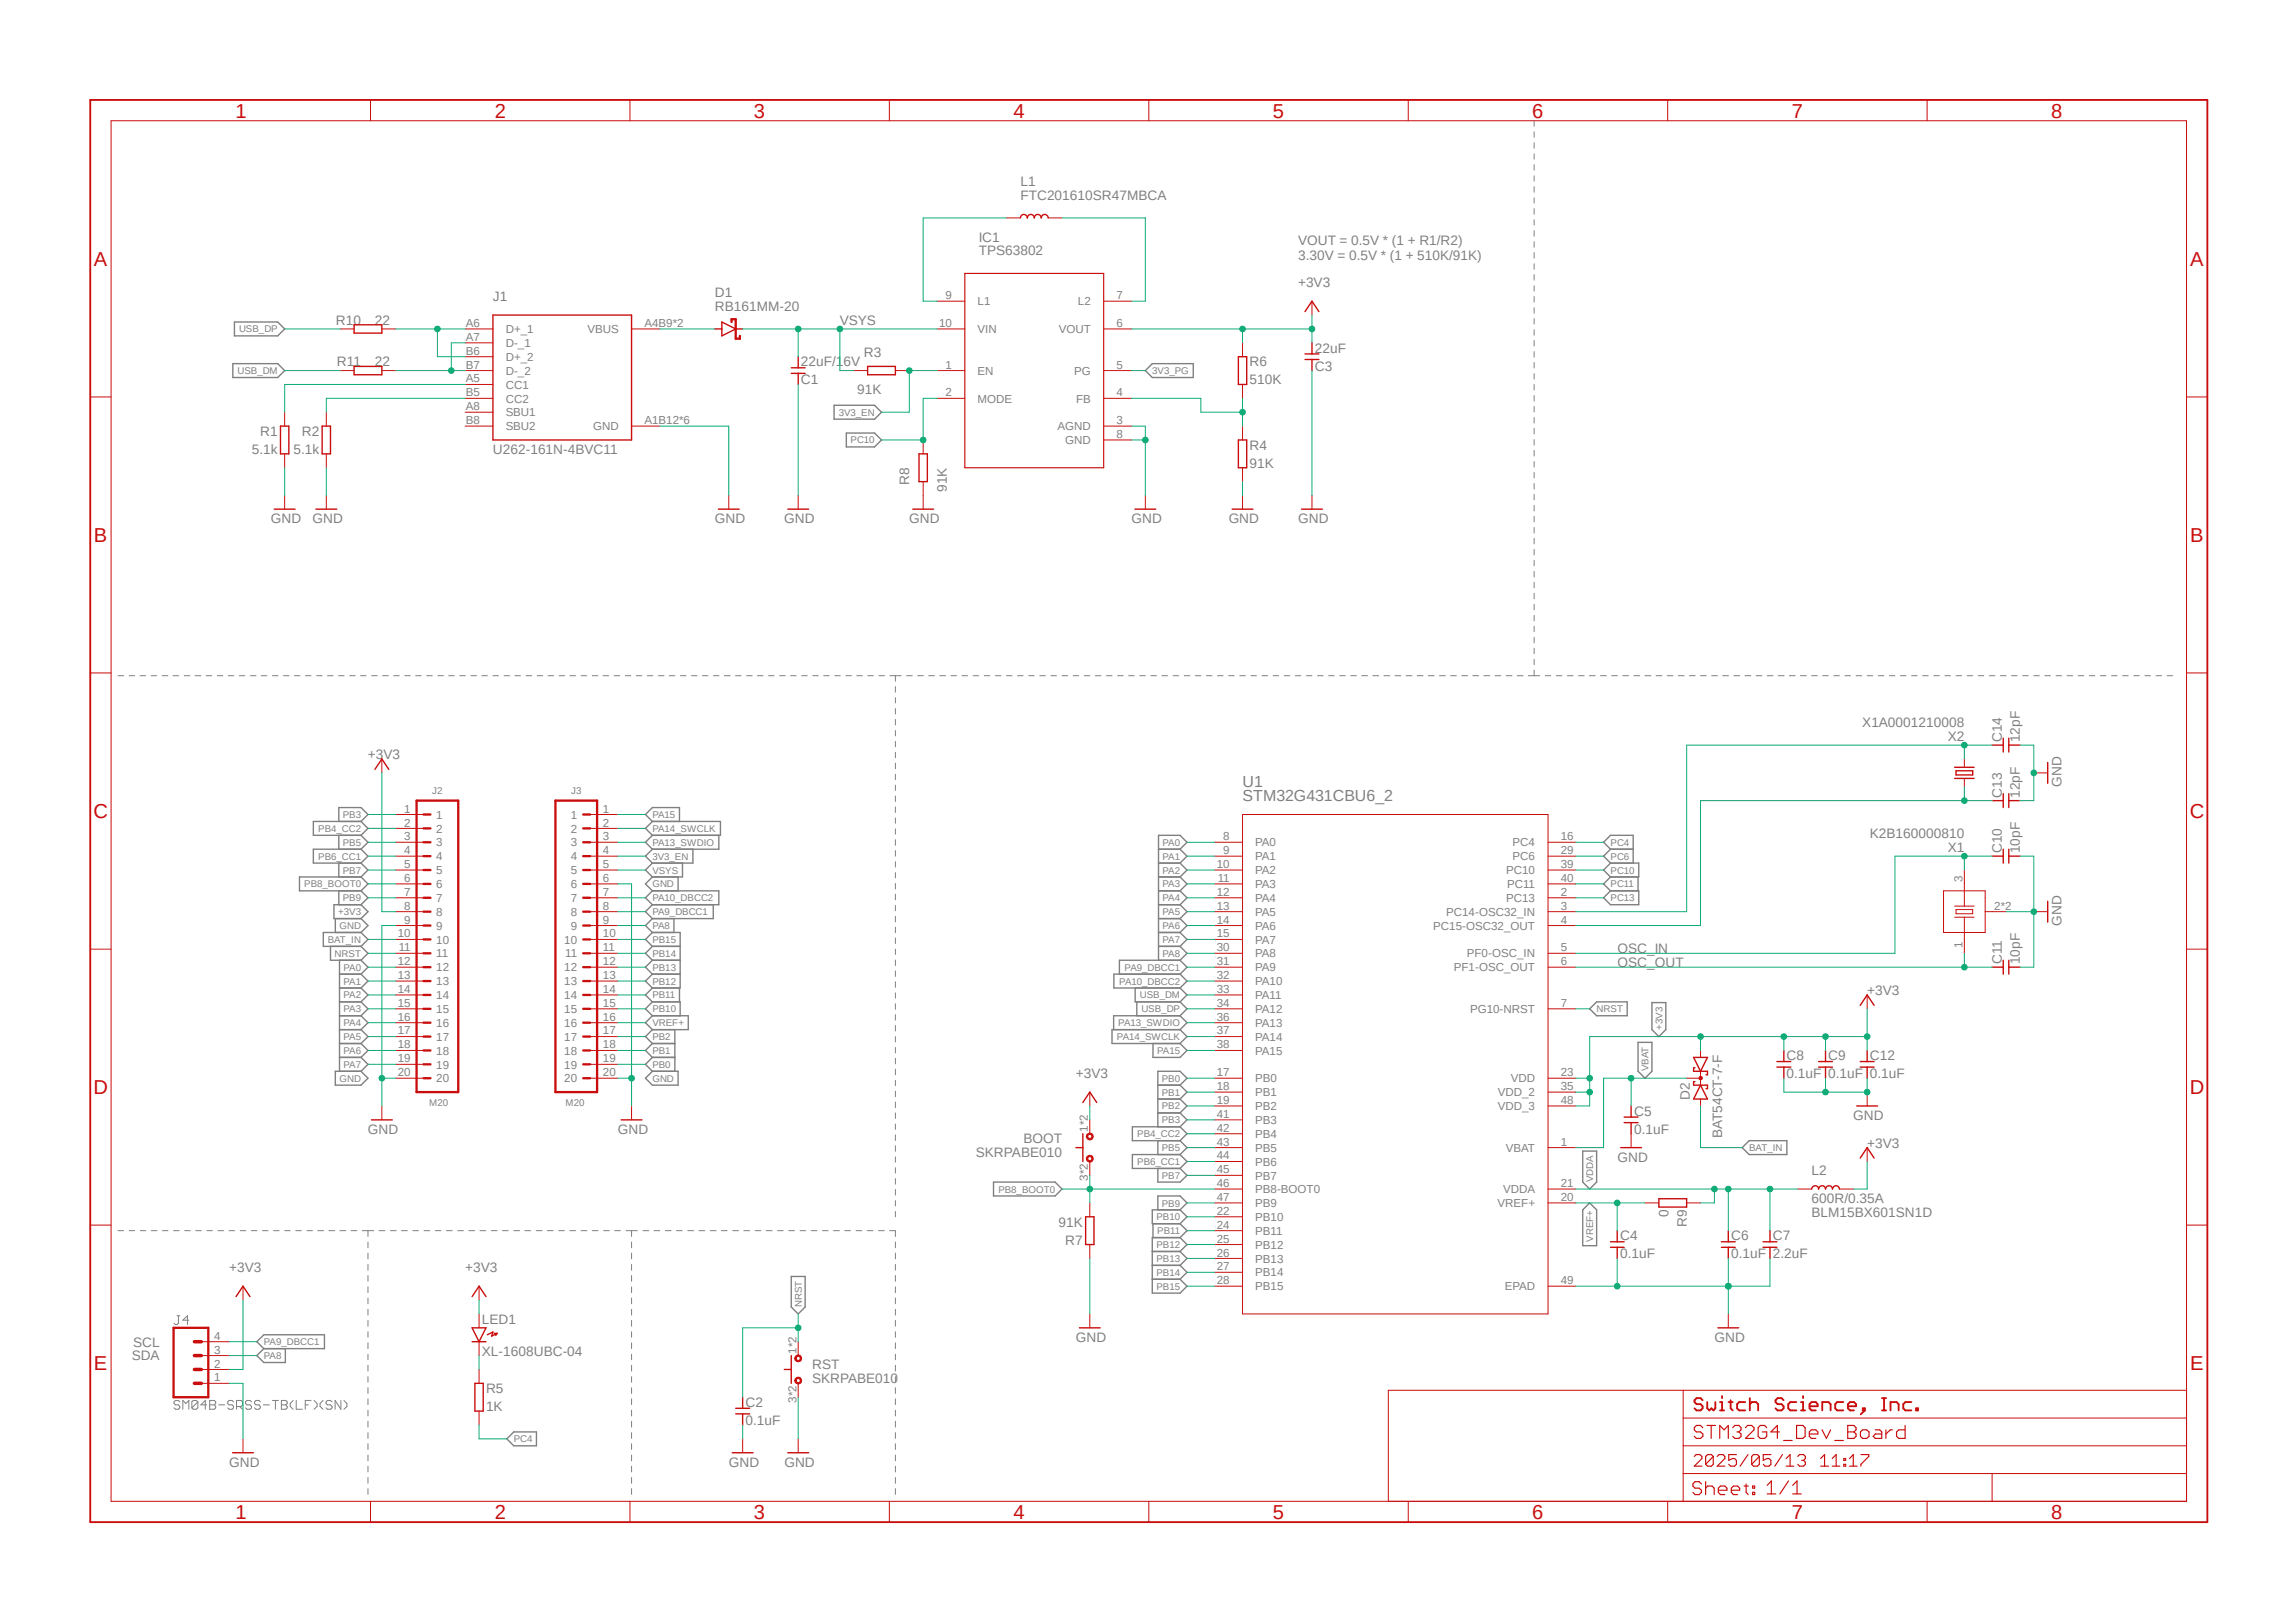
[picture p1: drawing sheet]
<svg xmlns="http://www.w3.org/2000/svg" width="420mm" height="297mm" viewBox="0 0 420 297" stroke-linecap="round" stroke-linejoin="round" font-family="sans-serif">
<defs><g id="words">
<g font-size="3.7" fill="#c90d0c">
<text x="43.1" y="21.5">1</text>
<text x="90.5" y="21.5">2</text>
<text x="137.9" y="21.5">3</text>
<text x="185.4" y="21.5">4</text>
<text x="232.8" y="21.5">5</text>
<text x="280.3" y="21.5">6</text>
<text x="327.7" y="21.5">7</text>
<text x="375.2" y="21.5">8</text>
<text x="17.2" y="48.7">A</text>
<text x="400.6" y="48.7">A</text>
<text x="17.2" y="99.2">B</text>
<text x="400.6" y="99.2">B</text>
<text x="17.1" y="149.7">C</text>
<text x="400.6" y="149.7">C</text>
<text x="17.1" y="200.3">D</text>
<text x="400.6" y="200.3">D</text>
<text x="17.2" y="250.8">E</text>
<text x="400.6" y="250.8">E</text>
<text x="43.1" y="278">1</text>
<text x="90.5" y="278">2</text>
<text x="137.9" y="278">3</text>
<text x="185.4" y="278">4</text>
<text x="232.8" y="278">5</text>
<text x="280.3" y="278">6</text>
<text x="327.7" y="278">7</text>
<text x="375.2" y="278">8</text>
</g>
<g font-size="2.9" fill="#808080">
<text x="227.3" y="144">U1</text>
<text x="227.3" y="146.5">STM32G431CBU6_2</text>
</g>
<g font-size="2.5" fill="#808080">
<text x="186.7" y="34">L1</text>
<text x="186.7" y="36.6">FTC201610SR47MBCA</text>
<text x="179" y="46.7">TPS63802</text>
<text x="179" y="44.2">IC1</text>
<text x="237.5" y="44.8">VOUT = 0.5V * (1 + R1/R2)</text>
<text x="237.5" y="47.5">3.30V = 0.5V * (1 + 510K/91K)</text>
<text x="237.5" y="52.6">+3V3</text>
<text x="61.4" y="59.4">R10</text>
<text x="68.6" y="59.4">22</text>
<text x="90.2" y="55.1">J1</text>
<text x="130.8" y="56.9">RB161MM-20</text>
<text x="130.8" y="54.4">D1</text>
<text x="153.6" y="59.4">VSYS</text>
<text x="158" y="65.3">R3</text>
<text x="240.5" y="64.5">22uF</text>
<text x="61.6" y="67.1">R11</text>
<text x="68.6" y="67.1">22</text>
<text x="146.5" y="67.1">22uF/16V</text>
<text x="146.5" y="70.4">C1</text>
<text x="228.6" y="70.4">510K</text>
<text x="228.6" y="67.1">R6</text>
<text x="240.5" y="67.8">C3</text>
<text x="156.8" y="72.1">91K</text>
<text x="46.1" y="83.1">5.1k</text>
<text x="47.6" y="79.8">R1</text>
<text x="53.7" y="83.1">5.1k</text>
<text x="55.2" y="79.8">R2</text>
<text x="90.2" y="83.1">U262-161N-4BVC11</text>
<text x="228.6" y="82.3">R4</text>
<text x="166.3" y="88.8" transform="rotate(-90 166.3 88.8)">R8</text>
<text x="228.6" y="85.6">91K</text>
<text x="49.5" y="95.7">GND</text>
<text x="57.1" y="95.7">GND</text>
<text x="130.8" y="95.7">GND</text>
<text x="143.5" y="95.7">GND</text>
<text x="166.3" y="95.7">GND</text>
<text x="173.2" y="90" transform="rotate(-90 173.2 90)">91K</text>
<text x="207" y="95.7">GND</text>
<text x="224.8" y="95.7">GND</text>
<text x="237.5" y="95.7">GND</text>
<text x="340.7" y="133.1">X1A0001210008</text>
<text x="356.3" y="135.6">X2</text>
<text x="366.2" y="135.8" transform="rotate(-90 366.2 135.8)">C14</text>
<text x="369.5" y="135.8" transform="rotate(-90 369.5 135.8)">12pF</text>
<text x="67.3" y="138.9">+3V3</text>
<text x="377.1" y="144" transform="rotate(-90 377.1 144)">GND</text>
<text x="366.2" y="146" transform="rotate(-90 366.2 146)">C13</text>
<text x="369.5" y="146" transform="rotate(-90 369.5 146)">12pF</text>
<text x="342.1" y="153.4">K2B160000810</text>
<text x="356.3" y="155.9">X1</text>
<text x="366.2" y="156.2" transform="rotate(-90 366.2 156.2)">C10</text>
<text x="369.5" y="156.2" transform="rotate(-90 369.5 156.2)">10pF</text>
<text x="377.1" y="169.4" transform="rotate(-90 377.1 169.4)">GND</text>
<text x="295.9" y="174.5">OSC_IN</text>
<text x="295.9" y="177">OSC_OUT</text>
<text x="366.2" y="176.5" transform="rotate(-90 366.2 176.5)">C11</text>
<text x="369.5" y="176.5" transform="rotate(-90 369.5 176.5)">10pF</text>
<text x="341.5" y="182.1">+3V3</text>
<text x="196.8" y="197.3">+3V3</text>
<text x="326.8" y="197.3">0.1uF 0.1uF 0.1uF</text>
<text x="326.8" y="194">C8</text>
<text x="334.4" y="194">C9</text>
<text x="342.1" y="194">C12</text>
<text x="309.1" y="201.3" transform="rotate(-90 309.1 201.3)">D2</text>
<text x="67.3" y="207.5">GND</text>
<text x="113" y="207.5">GND</text>
<text x="187.2" y="209.3">BOOT</text>
<text x="298.9" y="207.5">0.1uF</text>
<text x="298.9" y="204.2">C5</text>
<text x="315" y="208.3" transform="rotate(-90 315 208.3)">BAT54CT-7-F</text>
<text x="339" y="204.9">GND</text>
<text x="178.5" y="211.8">SKRPABE010</text>
<text x="295.9" y="212.6">GND</text>
<text x="331.4" y="215.1">L2</text>
<text x="341.5" y="210">+3V3</text>
<text x="331.4" y="220.1">600R/0.35A</text>
<text x="193.6" y="224.5">91K</text>
<text x="194.9" y="227.8">R7</text>
<text x="296.4" y="227">C4</text>
<text x="305.2" y="222.8" transform="rotate(-90 305.2 222.8)">0</text>
<text x="308.5" y="224.6" transform="rotate(-90 308.5 224.6)">R9</text>
<text x="316.7" y="227">C6</text>
<text x="324.3" y="227">C7</text>
<text x="331.4" y="222.7">BLM15BX601SN1D</text>
<text x="41.9" y="232.8">+3V3</text>
<text x="85.1" y="232.8">+3V3</text>
<text x="296.4" y="230.3">0.1uF</text>
<text x="316.7" y="230.3">0.1uF 2.2uF</text>
<text x="88.1" y="242.2">LED1</text>
<text x="196.8" y="245.5">GND</text>
<text x="313.6" y="245.5">GND</text>
<text x="24.1" y="249">SDA</text>
<text x="24.3" y="246.4">SCL</text>
<text x="88.1" y="248.1">XL-1608UBC-04</text>
<text x="148.5" y="250.6">RST</text>
<text x="88.9" y="254.9">R5</text>
<text x="136.4" y="257.5">C2</text>
<text x="148.5" y="253.2">SKRPABE010</text>
<text x="88.9" y="258.2">1K</text>
<text x="136.4" y="260.8">0.1uF</text>
<text x="41.9" y="268.4">GND</text>
<text x="133.3" y="268.4">GND</text>
<text x="143.5" y="268.4">GND</text>
</g>
<g font-size="2.1" fill="#808080">
<text x="85.2" y="59.8">A6</text>
<text x="117.9" y="59.8">A4B9*2</text>
<text x="171.8" y="59.8">10</text>
<text x="173" y="54.7">9</text>
<text x="178.8" y="55.9">L1</text>
<text x="197.2" y="55.9">L2</text>
<text x="204.2" y="59.8">6</text>
<text x="204.2" y="54.7">7</text>
<text x="85.2" y="62.4">A7</text>
<text x="85.2" y="64.9">B6</text>
<text x="92.5" y="61">D+_1</text>
<text x="92.5" y="63.5">D-_1</text>
<text x="107.5" y="61">VBUS</text>
<text x="178.8" y="61">VIN</text>
<text x="193.7" y="61">VOUT</text>
<text x="85.2" y="70">A5</text>
<text x="85.2" y="67.4">B7</text>
<text x="92.5" y="71.1">CC1</text>
<text x="92.5" y="66">D+_2</text>
<text x="92.5" y="68.6">D-_2</text>
<text x="173" y="67.4">1</text>
<text x="178.8" y="68.6">EN</text>
<text x="196.5" y="68.6">PG</text>
<text x="204.2" y="67.4">5</text>
<text x="85.2" y="72.5">B5</text>
<text x="85.2" y="75.1">A8</text>
<text x="85.2" y="77.6">B8</text>
<text x="92.5" y="73.7">CC2</text>
<text x="92.5" y="76.2">SBU1</text>
<text x="117.9" y="77.6">A1B12*6</text>
<text x="173" y="72.5">2</text>
<text x="178.8" y="73.7">MODE</text>
<text x="196.8" y="73.7">FB</text>
<text x="204.2" y="77.6">3</text>
<text x="204.2" y="72.5">4</text>
<text x="92.5" y="78.7">SBU2</text>
<text x="108.5" y="78.7">GND</text>
<text x="193.5" y="78.7">AGND</text>
<text x="194.9" y="81.3">GND</text>
<text x="204.2" y="80.1">8</text>
<text x="74" y="148.7">1</text>
<text x="79.8" y="149.8">1</text>
<text x="104.4" y="149.8">1</text>
<text x="110.3" y="148.7">1</text>
<text x="74" y="151.3">2</text>
<text x="74" y="153.8">3</text>
<text x="79.8" y="152.4">2</text>
<text x="79.8" y="154.9">3</text>
<text x="104.4" y="152.4">2</text>
<text x="104.4" y="154.9">3</text>
<text x="110.3" y="151.3">2</text>
<text x="110.3" y="153.8">3</text>
<text x="223.8" y="153.8">8</text>
<text x="229.6" y="154.9">PA0</text>
<text x="276.7" y="154.9">PC4</text>
<text x="285.5" y="153.8">16</text>
<text x="74" y="156.3">4</text>
<text x="74" y="158.9">5</text>
<text x="74" y="161.4">6</text>
<text x="79.8" y="157.4">4</text>
<text x="79.8" y="160">5</text>
<text x="104.4" y="157.4">4</text>
<text x="104.4" y="160">5</text>
<text x="110.3" y="156.3">4</text>
<text x="110.3" y="158.9">5</text>
<text x="110.3" y="161.4">6</text>
<text x="222.6" y="158.9">10</text>
<text x="222.8" y="161.4">11</text>
<text x="223.8" y="156.3">9</text>
<text x="229.6" y="157.4">PA1</text>
<text x="229.6" y="160">PA2</text>
<text x="275.5" y="160">PC10</text>
<text x="276.7" y="157.4">PC6</text>
<text x="285.5" y="156.3">29</text>
<text x="285.5" y="158.9">39</text>
<text x="285.5" y="161.4">40</text>
<text x="359" y="161.4" transform="rotate(-90 359 161.4)">3</text>
<text x="74" y="164">7</text>
<text x="74" y="166.5">8</text>
<text x="79.8" y="162.5">6</text>
<text x="79.8" y="165.1">7</text>
<text x="79.8" y="167.6">8</text>
<text x="104.4" y="162.5">6</text>
<text x="104.4" y="165.1">7</text>
<text x="104.4" y="167.6">8</text>
<text x="110.3" y="164">7</text>
<text x="110.3" y="166.5">8</text>
<text x="222.6" y="164">12</text>
<text x="222.6" y="166.5">13</text>
<text x="229.6" y="162.5">PA3</text>
<text x="229.6" y="165.1">PA4</text>
<text x="229.6" y="167.6">PA5</text>
<text x="264.5" y="167.6">PC14-OSC32_IN</text>
<text x="275.5" y="165.1">PC13</text>
<text x="275.7" y="162.5">PC11</text>
<text x="285.5" y="164">2</text>
<text x="285.5" y="166.5">3</text>
<text x="364.8" y="166.5">2*2</text>
<text x="72.8" y="171.5">10</text>
<text x="74" y="169">9</text>
<text x="79.8" y="170.1">9</text>
<text x="79.8" y="172.7">10</text>
<text x="103.2" y="172.7">10</text>
<text x="104.4" y="170.1">9</text>
<text x="110.3" y="169">9</text>
<text x="110.3" y="171.5">10</text>
<text x="222.6" y="169">14</text>
<text x="222.6" y="171.5">15</text>
<text x="229.6" y="170.1">PA6</text>
<text x="229.6" y="172.7">PA7</text>
<text x="262.2" y="170.1">PC15-OSC32_OUT</text>
<text x="285.5" y="169">4</text>
<text x="359" y="173.4" transform="rotate(-90 359 173.4)">1</text>
<text x="72.8" y="176.6">12</text>
<text x="72.8" y="179.2">13</text>
<text x="72.9" y="174.1">11</text>
<text x="79.8" y="175.2">11</text>
<text x="79.8" y="177.8">12</text>
<text x="103.2" y="177.8">12</text>
<text x="103.4" y="175.2">11</text>
<text x="110.3" y="174.1">11</text>
<text x="110.3" y="176.6">12</text>
<text x="110.3" y="179.2">13</text>
<text x="222.6" y="174.1">30</text>
<text x="222.6" y="176.6">31</text>
<text x="222.6" y="179.2">32</text>
<text x="229.6" y="175.2">PA8</text>
<text x="229.6" y="177.8">PA9</text>
<text x="265.9" y="177.8">PF1-OSC_OUT</text>
<text x="268.3" y="175.2">PF0-OSC_IN</text>
<text x="285.5" y="174.1">5</text>
<text x="285.5" y="176.6">6</text>
<text x="72.8" y="181.7">14</text>
<text x="72.8" y="184.2">15</text>
<text x="79.8" y="180.3">13</text>
<text x="79.8" y="182.8">14</text>
<text x="79.8" y="185.4">15</text>
<text x="103.2" y="180.3">13</text>
<text x="103.2" y="182.8">14</text>
<text x="103.2" y="185.4">15</text>
<text x="110.3" y="181.7">14</text>
<text x="110.3" y="184.2">15</text>
<text x="222.6" y="181.7">33</text>
<text x="222.6" y="184.2">34</text>
<text x="229.6" y="180.3">PA10</text>
<text x="229.6" y="182.8">PA11</text>
<text x="229.6" y="185.4">PA12</text>
<text x="268.9" y="185.4">PG10-NRST</text>
<text x="285.5" y="184.2">7</text>
<text x="72.8" y="186.8">16</text>
<text x="72.8" y="189.3">17</text>
<text x="72.8" y="191.9">18</text>
<text x="79.8" y="187.9">16</text>
<text x="79.8" y="190.5">17</text>
<text x="103.2" y="187.9">16</text>
<text x="103.2" y="190.5">17</text>
<text x="110.3" y="186.8">16</text>
<text x="110.3" y="189.3">17</text>
<text x="110.3" y="191.9">18</text>
<text x="222.6" y="186.8">36</text>
<text x="222.6" y="189.3">37</text>
<text x="222.6" y="191.9">38</text>
<text x="229.6" y="187.9">PA13</text>
<text x="229.6" y="190.5">PA14</text>
<text x="72.8" y="194.4">19</text>
<text x="72.8" y="196.9">20</text>
<text x="79.8" y="193">18</text>
<text x="79.8" y="195.5">19</text>
<text x="103.2" y="193">18</text>
<text x="103.2" y="195.5">19</text>
<text x="110.3" y="194.4">19</text>
<text x="110.3" y="196.9">20</text>
<text x="222.6" y="196.9">17</text>
<text x="229.6" y="193">PA15</text>
<text x="285.5" y="196.9">23</text>
<text x="79.8" y="198.1">20</text>
<text x="103.2" y="198.1">20</text>
<text x="222.6" y="199.5">18</text>
<text x="222.6" y="202">19</text>
<text x="229.6" y="198.1">PB0</text>
<text x="229.6" y="200.6">PB1</text>
<text x="229.6" y="203.2">PB2</text>
<text x="274" y="200.6">VDD_2</text>
<text x="274" y="203.2">VDD_3</text>
<text x="276.4" y="198.1">VDD</text>
<text x="285.5" y="199.5">35</text>
<text x="285.5" y="202">48</text>
<text x="199" y="207.1" transform="rotate(-90 199 207.1)">1*2</text>
<text x="222.6" y="204.6">41</text>
<text x="222.6" y="207.1">42</text>
<text x="222.6" y="209.6">43</text>
<text x="229.6" y="205.7">PB3</text>
<text x="229.6" y="208.2">PB4</text>
<text x="285.5" y="209.6">1</text>
<text x="222.6" y="212.2">44</text>
<text x="222.6" y="214.7">45</text>
<text x="229.6" y="210.8">PB5</text>
<text x="229.6" y="213.3">PB6</text>
<text x="229.6" y="215.9">PB7</text>
<text x="275.5" y="210.8">VBAT</text>
<text x="199" y="216.1" transform="rotate(-90 199 216.1)">3*2</text>
<text x="222.6" y="217.3">46</text>
<text x="222.6" y="219.8">47</text>
<text x="229.6" y="218.4">PB8-BOOT0</text>
<text x="229.6" y="220.9">PB9</text>
<text x="273.9" y="220.9">VREF+</text>
<text x="275" y="218.4">VDDA</text>
<text x="285.5" y="219.8">20</text>
<text x="285.5" y="217.3">21</text>
<text x="222.6" y="222.3">22</text>
<text x="222.6" y="224.9">24</text>
<text x="222.6" y="227.4">25</text>
<text x="229.6" y="223.4">PB10</text>
<text x="229.6" y="226">PB11</text>
<text x="222.6" y="230">26</text>
<text x="222.6" y="232.5">27</text>
<text x="229.6" y="228.5">PB12</text>
<text x="229.6" y="231.1">PB13</text>
<text x="229.6" y="233.6">PB14</text>
<text x="222.6" y="235">28</text>
<text x="229.6" y="236.1">PB15</text>
<text x="275.3" y="236.1">EPAD</text>
<text x="285.5" y="235">49</text>
<text x="39.2" y="245.2">4</text>
<text x="39.2" y="250.3">2</text>
<text x="39.2" y="247.7">3</text>
<text x="145.7" y="247.7" transform="rotate(-90 145.7 247.7)">1*2</text>
<text x="39.2" y="252.8">1</text>
<text x="145.7" y="256.7" transform="rotate(-90 145.7 256.7)">3*2</text>
</g>
<g font-size="1.8" fill="#808080">
<text x="43.7" y="60.8">USB_DP</text>
<text x="43.4" y="68.5">USB_DM</text>
<text x="210.8" y="68.5">3V3_PG</text>
<text x="153.4" y="76.1">3V3_EN</text>
<text x="155.6" y="81.2">PC10</text>
<text x="62.7" y="149.7">PB3</text>
<text x="79.1" y="145.2">J2</text>
<text x="104.5" y="145.2">J3</text>
<text x="119.3" y="149.7">PA15</text>
<text x="58.2" y="152.2">PB4_CC2</text>
<text x="62.7" y="154.8">PB5</text>
<text x="119.3" y="152.2">PA14_SWCLK</text>
<text x="119.3" y="154.8">PA13_SWDIO</text>
<text x="212.6" y="154.8">PA0</text>
<text x="294.6" y="154.8">PC4</text>
<text x="58.2" y="157.3">PB6_CC1</text>
<text x="62.7" y="159.9">PB7</text>
<text x="119.3" y="159.9">VSYS</text>
<text x="119.3" y="157.3">3V3_EN</text>
<text x="212.6" y="159.9">PA2</text>
<text x="212.6" y="157.3">PA1</text>
<text x="294.6" y="157.3">PC6</text>
<text x="294.6" y="159.9">PC10</text>
<text x="55.7" y="162.4">PB8_BOOT0</text>
<text x="61.8" y="167.5">+3V3</text>
<text x="62.7" y="164.9">PB9</text>
<text x="119.3" y="167.5">PA9_DBCC1</text>
<text x="119.3" y="164.9">PA10_DBCC2</text>
<text x="119.3" y="162.4">GND</text>
<text x="212.6" y="167.5">PA5</text>
<text x="212.6" y="164.9">PA4</text>
<text x="212.6" y="162.4">PA3</text>
<text x="294.6" y="162.4">PC11</text>
<text x="294.6" y="164.9">PC13</text>
<text x="59.9" y="172.6">BAT_IN</text>
<text x="62.1" y="170">GND</text>
<text x="119.3" y="172.6">PB15</text>
<text x="119.3" y="170">PA8</text>
<text x="212.6" y="172.6">PA7</text>
<text x="212.6" y="170">PA6</text>
<text x="61.2" y="175.1">NRST</text>
<text x="62.8" y="177.6">PA0</text>
<text x="119.3" y="177.6">PB13</text>
<text x="119.3" y="175.1">PB14</text>
<text x="205.7" y="177.6">PA9_DBCC1</text>
<text x="212.6" y="175.1">PA8</text>
<text x="62.8" y="182.7">PA2</text>
<text x="62.8" y="185.3">PA3</text>
<text x="62.8" y="180.2">PA1</text>
<text x="119.3" y="185.3">PB10</text>
<text x="119.3" y="182.7">PB11</text>
<text x="119.3" y="180.2">PB12</text>
<text x="204.7" y="180.2">PA10_DBCC2</text>
<text x="208.5" y="182.7">USB_DM</text>
<text x="208.8" y="185.3">USB_DP</text>
<text x="292.1" y="185.3">NRST</text>
<text x="62.8" y="190.3">PA5</text>
<text x="62.8" y="187.8">PA4</text>
<text x="119.3" y="187.8">VREF+</text>
<text x="119.3" y="190.3">PB2</text>
<text x="204.3" y="190.3">PA14_SWCLK</text>
<text x="204.6" y="187.8">PA13_SWDIO</text>
<text x="304.1" y="188.4" transform="rotate(-90 304.1 188.4)">+3V3</text>
<text x="62.1" y="198">GND</text>
<text x="62.8" y="195.4">PA7</text>
<text x="62.8" y="192.9">PA6</text>
<text x="119.3" y="192.9">PB1</text>
<text x="119.3" y="195.4">PB0</text>
<text x="119.3" y="198">GND</text>
<text x="211.7" y="192.9">PA15</text>
<text x="212.5" y="198">PB0</text>
<text x="301.5" y="196" transform="rotate(-90 301.5 196)">VBAT</text>
<text x="78.5" y="202.4">M20</text>
<text x="103.5" y="202.4">M20</text>
<text x="212.5" y="203">PB2</text>
<text x="212.5" y="200.5">PB1</text>
<text x="208" y="208.1">PB4_CC2</text>
<text x="212.5" y="205.6">PB3</text>
<text x="208" y="213.2">PB6_CC1</text>
<text x="212.5" y="215.7">PB7</text>
<text x="212.5" y="210.7">PB5</text>
<text x="320" y="210.7">BAT_IN</text>
<text x="182.6" y="218.3">PB8_BOOT0</text>
<text x="212.5" y="220.8">PB9</text>
<text x="291.4" y="216.4" transform="rotate(-90 291.4 216.4)">VDDA</text>
<text x="211.5" y="223.3">PB10</text>
<text x="211.7" y="225.9">PB11</text>
<text x="291.4" y="227.2" transform="rotate(-90 291.4 227.2)">VREF+</text>
<text x="211.5" y="228.4">PB12</text>
<text x="211.5" y="230.9">PB13</text>
<text x="211.5" y="233.5">PB14</text>
<text x="146.6" y="239.2" transform="rotate(-90 146.6 239.2)">NRST</text>
<text x="211.5" y="236">PB15</text>
<text x="48.3" y="246.2">PA9_DBCC1</text>
<text x="48.3" y="248.7">PA8</text>
<text x="94" y="264">PC4</text>
</g>
</g></defs>
<path d="M16 17.9l388.2 261.2M404.2 17.9l-388.2 261.2" fill="none" stroke="#fff" stroke-width=".18"/>
<g fill="none" stroke="#808080" stroke-width=".18">
<path d="M280.6 22.1v1M280.6 24.1v1M280.6 26.1v1M280.6 28.2v.9M280.6 30.1v1.1M280.6 32.2v.9M280.6 34.2v1M280.6 36.2v1M280.6 38.2v1M280.6 40.2v1M280.6 42.2v1M280.6 44.2v1.1"/>
<path d="M280.6 46.2v1M280.6 48.3v1M280.6 50.2v1.1M280.6 52.3v1M280.6 54.3v1M280.6 56.3v1M280.6 58.3v1M280.6 60.3v1M280.6 62.3v1M280.6 64.3v1.1M280.6 66.3v1.1M280.6 68.4v1"/>
<path d="M280.6 70.4v1M280.6 72.4v1M280.6 74.4v1M280.6 76.4v1M280.6 78.4v1M280.6 80.4v1M280.6 82.4v1M280.6 84.5v1M280.6 86.4v1.1M280.6 88.5v1M280.6 90.5v1M280.6 92.5v1"/>
<path d="M280.6 94.5v1M280.6 96.5v1M280.6 98.5v1M280.6 100.5v1.1M280.6 102.5v1M280.6 104.6v1M280.6 106.6v1M280.6 108.6v1M280.6 110.6v1M280.6 112.6v1M280.6 114.6v1M280.6 116.6v1"/>
<path d="M280.6 118.6v1M21.6 123.7h1M23.6 123.7h1M25.6 123.7h1M27.6 123.7h1.1M29.7 123.7h1M31.7 123.7h1M33.7 123.7h1M35.7 123.7h1M37.7 123.7h1M39.8 123.7h1M41.7 123.7h1.1"/>
<path d="M43.8 123.7h1M45.8 123.7h1M47.8 123.7h1M49.8 123.7h1M51.9 123.7h1M53.8 123.7h1.1M55.9 123.7h1M57.9 123.7h1M59.9 123.7h1M61.9 123.7h1M64 123.7h1M66 123.7h1"/>
<path d="M68 123.7h1M70 123.7h1M72 123.7h1M74 123.7h1.1M76 123.7h1M78.1 123.7h1M80.1 123.7h1M82.1 123.7h1M84.1 123.7h1M86.1 123.7h1.1M88.1 123.7h1.1M90.2 123.7h1"/>
<path d="M92.2 123.7h1M94.2 123.7h1M96.2 123.7h1M98.3 123.7h1M100.2 123.7h1.1M102.3 123.7h1M104.3 123.7h1M106.3 123.7h1M108.3 123.7h1M110.3 123.7h1M112.4 123.7h1M114.4 123.7h1"/>
<path d="M116.4 123.7h1M118.4 123.7h1M120.4 123.7h1.1M122.4 123.7h1M124.5 123.7h1M126.5 123.7h1M128.5 123.7h1M130.5 123.7h1M132.5 123.7h1.1M134.5 123.7h1.1M136.6 123.7h1M138.6 123.7h1"/>
<path d="M140.6 123.7h1M142.6 123.7h1M144.6 123.7h1M146.6 123.7h1.1M148.7 123.7h1M150.7 123.7h1M152.7 123.7h1M154.7 123.7h1M156.7 123.7h1M158.7 123.7h1.1M160.8 123.7h1M162.8 123.7h2"/>
<path d="M163.8 123.7v1M163.8 125.6v1.1M163.8 127.7v1M163.8 129.7v1M163.8 131.7v1M163.8 133.7v1M163.8 135.7v1M163.8 137.7v1M163.8 139.7v1M165.8 123.7h1.1M167.9 123.7h1M169.9 123.7h1"/>
<path d="M171.9 123.7h1.1M173.9 123.7h1.1M176 123.7h1M178 123.7h1M180 123.7h1.1M182.1 123.7h1M184.1 123.7h1M186.1 123.7h1.1M188.2 123.7h1M190.2 123.7h1M192.2 123.7h1.1M194.3 123.7h1"/>
<path d="M196.3 123.7h1M198.3 123.7h1M200.4 123.7h1M202.4 123.7h1M204.4 123.7h1M206.5 123.7h1M208.5 123.7h1M210.5 123.7h1M212.6 123.7h1M214.6 123.7h1M216.6 123.7h1M218.7 123.7h1"/>
<path d="M220.7 123.7h1M222.7 123.7h1M224.7 123.7h1.1M226.8 123.7h1M228.8 123.7h1M230.8 123.7h1.1M232.9 123.7h1M234.9 123.7h1M236.9 123.7h1.1M239 123.7h1M241 123.7h1M243 123.7h1.1"/>
<path d="M245.1 123.7h1M247.1 123.7h1M249.1 123.7h1M251.1 123.7h1.1M253.2 123.7h1M255.2 123.7h1M257.2 123.7h1.1M259.2 123.7h1.1M261.3 123.7h1M263.3 123.7h1.1M265.3 123.7h1.1M267.4 123.7h1"/>
<path d="M269.4 123.7h1.1M271.4 123.7h1.1M273.5 123.7h1M275.5 123.7h1.1M277.5 123.7h1.1M279.6 123.7h2M280.6 120.6v1.1M280.6 122.6v1.1M282.7 123.7h1M284.7 123.7h1M286.7 123.7h1M288.8 123.7h1"/>
<path d="M290.7 123.7h1.1M292.8 123.7h1M294.8 123.7h1.1M296.8 123.7h1.1M298.9 123.7h1M300.9 123.7h1.1M302.9 123.7h1.1M305 123.7h1M307 123.7h1.1M309 123.7h1.1M311.1 123.7h1M313.1 123.7h1.1"/>
<path d="M315.1 123.7h1.1M317.2 123.7h1M319.2 123.7h1.1M321.2 123.7h1.1M323.3 123.7h1M325.3 123.7h1M327.3 123.7h1.1M329.4 123.7h1M331.4 123.7h1M333.4 123.7h1M335.4 123.7h1.1M337.5 123.7h1"/>
<path d="M339.5 123.7h1M341.5 123.7h1.1M343.6 123.7h1M345.6 123.7h1M347.6 123.7h1.1M349.7 123.7h1M351.7 123.7h1M353.7 123.7h1.1M355.8 123.7h1M357.8 123.7h1M359.8 123.7h1M361.9 123.7h1"/>
<path d="M363.9 123.7h1M365.9 123.7h1M368 123.7h1M370 123.7h1M372 123.7h1M374.1 123.7h1M376.1 123.7h1M378.1 123.7h1M380.2 123.7h1M382.2 123.7h1M384.2 123.7h1M386.2 123.7h1.1"/>
<path d="M388.3 123.7h1M390.3 123.7h1M392.3 123.7h1.1M394.4 123.7h1M396.4 123.7h1M163.8 141.7v1M163.8 143.7v1M163.8 145.7v1M163.8 147.7v1M163.8 149.7v1M163.8 151.7v1M163.8 153.7v1"/>
<path d="M163.8 155.7v1M163.8 157.7v1M163.8 159.7v1M163.8 161.7v1M163.8 163.7v1M163.8 165.7v1M163.8 167.7v1M163.8 169.7v1M163.8 171.7v1M163.8 173.7v1M163.8 175.7v1M163.8 177.7v1"/>
<path d="M163.8 179.7v1M163.8 181.7v1M163.8 183.7v1M163.8 185.7v1M163.8 187.7v1M163.8 189.7v1M163.8 191.7v1M163.8 193.7v1M163.8 195.7v1M163.8 197.7v1M163.8 199.7v1M163.8 201.7v1"/>
<path d="M163.8 203.7v1M163.8 205.7v1M163.8 207.7v1M163.8 209.7v1M163.8 211.7v1M163.8 213.7v1M163.8 215.7v1M163.8 217.7v1M163.8 219.7v1M21.6 225.2h1M23.6 225.2h1M25.7 225.2h1"/>
<path d="M27.7 225.2h1M29.7 225.2h1M31.7 225.2h1.1M33.8 225.2h1M35.8 225.2h1M37.8 225.2h1.1M39.9 225.2h1M41.9 225.2h1M43.9 225.2h1.1M46 225.2h1M48 225.2h1M50 225.2h1.1"/>
<path d="M52.1 225.2h1M54.1 225.2h1M56.1 225.2h1M58.1 225.2h1.1M60.2 225.2h1M62.2 225.2h1M64.2 225.2h1.1M66.3 225.2h2.1M67.3 225.2v1.1M67.3 227.3v1M67.3 229.3v1.1M67.3 231.4v1.1"/>
<path d="M67.3 233.4v1.1M67.3 235.5v1.1M67.3 237.5v1.1M67.3 239.6v1.1M69.3 225.2h1.1M71.4 225.2h1.1M73.4 225.2h1.1M75.5 225.2h1M77.6 225.2h1M79.6 225.2h1M81.7 225.2h1M83.7 225.2h1.1"/>
<path d="M85.8 225.2h1M87.8 225.2h1.1M89.9 225.2h1M91.9 225.2h1.1M94 225.2h1M96 225.2h1.1M98.1 225.2h1M100.1 225.2h1.1M102.2 225.2h1.1M104.2 225.2h1.1M106.3 225.2h1.1M108.3 225.2h1.1"/>
<path d="M110.4 225.2h1.1M112.4 225.2h1.1M114.5 225.2h2.1M115.5 225.2v1.1M115.5 227.3v1M115.5 229.3v1.1M115.5 231.4v1.1M115.5 233.4v1.1M115.5 235.5v1.1M115.5 237.5v1.1M115.5 239.6v1.1M117.6 225.2h1.1"/>
<path d="M119.6 225.2h1.1M121.7 225.2h1.1M123.7 225.2h1.1M125.8 225.2h1.1M127.8 225.2h1.1M129.9 225.2h1.1M132 225.2h1M134 225.2h1.1M136.1 225.2h1M138.1 225.2h1.1M140.2 225.2h1M142.2 225.2h1.1"/>
<path d="M144.3 225.2h1M146.3 225.2h1.1M148.4 225.2h1M150.5 225.2h1M152.5 225.2h1M154.5 225.2h1.1M156.6 225.2h1M158.6 225.2h1.1M160.7 225.2h1.1M162.7 225.2h1.1v1.1M163.8 221.7v1M163.8 227.3v1"/>
<path d="M163.8 229.3v1.1M163.8 231.4v1.1M163.8 233.4v1.1M163.8 235.5v1.1M163.8 237.5v1.1M163.8 239.6v1.1M32.4 240.8h.5M32.6 240.8v1.3l-.2 .3h-.3l-.3-.3M32.9 256.5l-.3-.2h-.5l-.3 .2v.3l.3 .3h.5l.3 .3v.2l-.3 .3h-.5l-.3-.3M33.4 257.9v-1.6l.6 .5 .5-.5v1.6M34.5 241.6h-1.1l.9-.8v1.6M36.2 256.5l-.3-.2h-.6l-.2 .2v1.1"/>
<path d="M36.2 256.5v1.1l-.3 .3h-.6l-.2-.3M36.2 256.5l-1.1 1.1M37.8 257.1h-1.1l.8-.8v1.6M38.4 256.3h.8l.3 .2v.3l-.3 .3 .3 .3v.2l-.3 .3h-.8zM38.4 257.1h.8M40 257.1h1.1M42.7 256.5l-.2-.2h-.6l-.2 .2v.3l.2 .3h.6l.2 .3v.2l-.2 .3h-.6l-.2-.3M43.3 257.4h.8l.3-.3v-.6l-.3-.2h-.8v1.6M43.8 257.4l.6 .5M46 256.5l-.3-.2h-.5l-.3 .2v.3l.3 .3h.5l.3 .3v.2l-.3 .3h-.5l-.3-.3M47.6 256.5l-.2-.2h-.6l-.2 .2v.3l.2 .3h.6l.2 .3v.2l-.2 .3h-.6l-.2-.3M48.2 257.1h1.1"/>
<path d="M49.8 256.3h1.1M50.4 256.3v1.6M51.5 256.3h.8l.2 .2v.3l-.2 .3 .2 .3v.2l-.2 .3h-.8zM51.5 257.1h.8M53.6 256.3l-.5 .5v.6l.5 .5M54.2 256.3v1.6h1.1M55.8 257.1h.6M56.9 256.3h-1.1v1.6M57.4 256.3l.6 .5v.6l-.6 .5M59.1 256.3l-.6 .5v.6l.6 .5M60.7 256.5l-.2-.2h-.6l-.3 .2v.3l.3 .3h.6l.2 .3v.2l-.2 .3h-.6l-.3-.3M62.4 256.3v1.6l-1.1-1.6v1.6"/>
<path d="M62.9 256.3l.6 .5v.6l-.6 .5M67.3 241.6v1.1M67.3 243.7v1M67.3 245.7v1.1M67.3 247.8v1M67.3 249.9v1M67.3 251.9v1M67.3 254v1M67.3 256v1M67.3 258.1v1M115.5 241.6v1.1M115.5 243.7v1"/>
<path d="M115.5 245.7v1.1M115.5 247.8v1M115.5 249.9v1M115.5 251.9v1M115.5 254v1M115.5 256v1M115.5 258.1v1M163.8 241.6v1.1M163.8 243.7v1M163.8 245.7v1.1M163.8 247.8v1M163.8 249.9v1"/>
<path d="M163.8 251.9v1M163.8 254v1M163.8 256v1M163.8 258.1v1M67.3 260.1v1.1M67.3 262.2v1M67.3 264.2v1.1M67.3 266.3v1M67.3 268.3v1.1M67.3 270.4v1M67.3 272.4v1.1M115.5 260.1v1.1"/>
<path d="M115.5 262.2v1M115.5 264.2v1.1M115.5 266.3v1M115.5 268.3v1.1M115.5 270.4v1M115.5 272.4v1.1M163.8 260.1v1.1M163.8 262.2v1M163.8 264.2v1.1M163.8 266.3v1M163.8 268.3v1.1M163.8 270.4v1"/>
<path d="M163.8 272.4v1.1"/>
</g>
<g fill="none" stroke="#808080" stroke-width=".25">
<path d="M42.9 58.9h7.9l1.3 1.3-1.3 1.3h-7.9zM42.6 66.5h8.2l1.3 1.3-1.3 1.3h-8.2zM152.6 74.2h7.4l1.2 1.2-1.2 1.3h-7.4zM154.8 79.2h5.2l1.2 1.3-1.2 1.3h-5.2zM210.8 66.5h7.5v2.6h-7.5l-1.3-1.3zM62 150.3v-2.5h4l1.3 1.3-1.3 1.2M62 152.9v2.5M62 157.9v2.6M66 155.4h-8.7v2.5h8.7M66 150.3h-8.7v2.6h8.7M66 150.3l1.3 1.3-1.3 1.3M66 155.4l1.3 1.3-1.3 1.2"/>
<path d="M66 157.9l1.3 1.3-1.3 1.3M66 152.9l1.3 1.2-1.3 1.3M119.3 157.9l-1.2 1.3 1.2 1.3M119.3 150.3l-1.2-1.2 1.2-1.3h5v2.5M119.3 150.3h12.5v2.6h-12.5M119.3 155.4l-1.2 1.3 1.2 1.2M119.3 150.3l-1.2 1.3 1.2 1.3M119.3 152.9l-1.2 1.2 1.2 1.3M124.8 157.9v2.6h-5.5M126.7 155.4v2.5h-7.4M131.5 152.9v2.5h-12.2M211.9 157.9h4"/>
<path d="M211.9 155.4h4M215.9 155.4l1.2-1.3-1.2-1.2h-4v22.8M215.9 157.9l1.2 1.3-1.2 1.3M215.9 155.4l1.2 1.3-1.2 1.2M294.6 157.9h5.2v2.6h-5.2M294.6 155.4l-1.3-1.3 1.3-1.2h4.1v5M294.6 155.4h4.1M294.6 155.4l-1.3 1.3 1.3 1.2M294.6 157.9l-1.3 1.3 1.3 1.3M60.5 173.2v2.5h5.5M61.3 168.1v2.5M62 163v2.6"/>
<path d="M62.1 178.3h3.9M62.1 175.7v20.3M66 160.5h-11.2v2.5h11.2M66 160.5l1.3 1.3-1.3 1.2M66 173.2l1.3 1.3-1.3 1.2M66 170.6h-6.9v2.6h6.9M66 165.6h-4.9v2.5h4.9M66 163l1.3 1.3-1.3 1.3M66 178.3l1.3 1.2-1.3 1.3M66 175.7l1.3 1.3-1.3 1.3M66 165.6l1.3 1.2-1.3 1.3M66 168.1l1.3 1.3-1.3 1.2"/>
<path d="M66 170.6l1.3 1.3-1.3 1.3M119.3 163h12.2v2.6h-12.2M119.3 175.7h5.1M119.3 173.2h5.1M119.3 178.3h5.1M119.3 173.2l-1.2 1.3 1.2 1.2M119.3 165.6l-1.2 1.2 1.2 1.3M119.3 170.6h5.1v10.2h-5.1M119.3 163l-1.2 1.3 1.2 1.3M119.3 178.3l-1.2 1.2 1.2 1.3M119.3 175.7l-1.2 1.3 1.2 1.3M119.3 170.6l-1.2 1.3 1.2 1.3"/>
<path d="M119.3 168.1l-1.2 1.3 1.2 1.2M119.3 160.5l-1.2 1.3 1.2 1.2M123.3 168.1v2.5M124 160.5v2.5M130.5 165.6v2.5h-11.2M211.9 160.5h4M211.9 163h4M211.9 173.2h4M211.9 165.6h4M211.9 168.1h4M211.9 170.6h4M215.9 175.7h-11.1v2.6"/>
<path d="M215.9 175.7l1.2 1.3-1.2 1.3M215.9 178.3h-12.1v2.5h12.1M215.9 178.3l1.2 1.2-1.2 1.3M215.9 173.2l1.2 1.3-1.2 1.2M215.9 170.6l1.2 1.3-1.2 1.3M215.9 168.1l1.2 1.3-1.2 1.2M215.9 165.6l1.2 1.2-1.2 1.3M215.9 163l1.2 1.3-1.2 1.3M215.9 160.5l1.2 1.3-1.2 1.2M294.6 163h5.2v2.6h-5.2l-1.3-1.3zM294.6 160.5l-1.3 1.3 1.3 1.2M299.6 160.5v2.5"/>
<path d="M61.3 196h4.7l1.3 1.3-1.3 1.3h-4.7zM62.1 193.5h3.9M62.1 191h3.9M62.1 185.9h3.9M62.1 183.3h3.9M62.1 180.8h3.9M62.1 188.4h3.9M66 193.5l1.3 1.3-1.3 1.2M66 191l1.3 1.2-1.3 1.3M66 188.4l1.3 1.3-1.3 1.3M66 185.9l1.3 1.3-1.3 1.2M66 180.8l1.3 1.3-1.3 1.2"/>
<path d="M66 183.3l1.3 1.3-1.3 1.3M118.1 197.3l1.2-1.3h4.7v2.6h-4.7zM119.3 193.5h4.1M119.3 191h4.1M119.3 185.9h6.6v2.5h-6.6M119.3 183.3h5.1v2.6M119.3 185.9l-1.2 1.3 1.2 1.2M119.3 183.3l-1.2 1.3 1.2 1.3M119.3 180.8l-1.2 1.3 1.2 1.2M119.3 188.4l-1.2 1.3 1.2 1.3M119.3 191l-1.2 1.2 1.2 1.3M119.3 193.5l-1.2 1.3 1.2 1.2"/>
<path d="M123.4 188.4v7.6M124.3 180.8v2.5M207.6 180.8v2.5h8.3M207.9 183.3v2.6M210.9 191v2.5h5l1.2-1.3-1.2-1.2M211.8 198.6h4.1M215.9 188.4h-12.5v2.6h12.5M215.9 183.3l1.2 1.3-1.2 1.3M215.9 185.9h-12.2v2.5M215.9 180.8l1.2 1.3-1.2 1.2M215.9 198.6l1.2-1.3-1.2-1.3h-4.1v10.2M215.9 198.6l1.2 1.3-1.2 1.2"/>
<path d="M215.9 188.4l1.2 1.3-1.2 1.3M215.9 185.9l1.2 1.3-1.2 1.2M292.1 183.3h5.5v2.6h-5.5l-1.3-1.3zM299.6 190.8h2.6v5.2l-1.3 1.3-1.3-1.3zM302.2 183.5h2.5v4.9l-1.3 1.3-1.2-1.3zM181.7 216.3h11.3l1.3 1.3-1.3 1.3h-11.3zM211.8 213.8v2.5h4.1l1.2-1.2-1.2-1.3M211.8 208.7v2.6M211.8 203.7h4.1M211.8 201.1h4.1M215.9 206.2l1.2 1.3-1.2 1.2M215.9 206.2h-8.8v2.5h8.8"/>
<path d="M215.9 211.3h-8.8v2.5h8.8M215.9 211.3l1.2 1.3-1.2 1.2M215.9 208.7l1.2 1.3-1.2 1.3M215.9 203.7l1.2 1.2-1.2 1.3M215.9 201.1l1.2 1.3-1.2 1.3M289.5 210.7h2.6v5.6l-1.3 1.3-1.3-1.3zM318.7 210l1.3-1.3h6.9v2.6h-6.9zM144.7 233.6h2.6v5.6l-1.3 1.3-1.3-1.3zM210.8 229h5.1M210.8 231.6h5.1M210.8 234.1h5.1M210.9 223.9v2.6"/>
<path d="M211.8 221.4v-2.5h4.1l1.2 1.2-1.2 1.3M215.9 221.4h-5.1v2.5h5.1M215.9 221.4l1.2 1.3-1.2 1.2M215.9 226.5h-5.1v10.1h5.1l1.2-1.2-1.2-1.3M215.9 223.9l1.2 1.3-1.2 1.3M215.9 226.5l1.2 1.3-1.2 1.2M215.9 229l1.2 1.3-1.2 1.3M215.9 231.6l1.2 1.2-1.2 1.3M289.5 221.4l1.3-1.3 1.3 1.3v6.6h-2.6zM47 245.5l1.3-1.2h11.1v2.5h-11.1zM48.3 246.8l-1.3 1.3 1.3 1.2h3.9v-2.5M92.7 263.3l1.3-1.3h4.1v2.6h-4.1z"/>
</g>
<path d="M196.8 210h1.3M198.1 207.5v5.1M86.4 243h2.5l-1.3 2.5zM86.4 245.5h2.5M86.9 253.2h1.5v5h-1.5zM90.4 244h.5M90.9 244l-1 .5 .3-.7-1 .5M90.9 244l-.2 .4" fill="none" stroke="#c90d0c" stroke-width=".25"/>
<path d="M87.6 240.5v2.5M87.6 245.5v2.6M87.6 250.6v2.6M87.6 258.2v2.6" fill="none" stroke="#c90d0c" stroke-width=".18"/>
<path d="M198.8 207.6a.64 .64 0 0 1 1-.1 .64 .64 0 0 1-.2 1.1 .64 .64 0 0 1-.9-.6h.3a.38 .38 0 0 1 .5-.4 .38 .38 0 0 1 .1 .7 .41 .41 0 0 1-.6-.3h-.3z" fill-rule="evenodd" fill="#c90d0c"/>
<path d="M198.8 207.6a.64 .64 0 0 1 1-.1 .64 .64 0 0 1-.2 1.1 .64 .64 0 0 1-.9-.6h.3a.38 .38 0 0 1 .5-.4 .38 .38 0 0 1 .1 .7 .41 .41 0 0 1-.6-.3h-.3z" fill="none" stroke="#c90d0c" stroke-width=".18"/>
<path d="M198.8 211.7a.64 .64 0 0 1 1-.1 .64 .64 0 0 1-.2 1 .64 .64 0 0 1-.9-.6h.3a.38 .38 0 0 1 .5-.3 .38 .38 0 0 1 .1 .6 .41 .41 0 0 1-.6-.3h-.3z" fill-rule="evenodd" fill="#c90d0c"/>
<path d="M198.8 211.7a.64 .64 0 0 1 1-.1 .64 .64 0 0 1-.2 1 .64 .64 0 0 1-.9-.6h.3a.38 .38 0 0 1 .5-.3 .38 .38 0 0 1 .1 .6 .41 .41 0 0 1-.6-.3h-.3zM199.3 204.9v2.6M199.3 212.6v2.5" fill="none" stroke="#c90d0c" stroke-width=".18"/>
<path d="M143.5 250.6h1.2M144.7 248.1v5.1" fill="none" stroke="#c90d0c" stroke-width=".25"/>
<path d="M145.5 248.3a.64 .64 0 0 1 1-.1 .64 .64 0 0 1-.3 1 .64 .64 0 0 1-.8-.6h.2a.38 .38 0 0 1 .5-.4 .38 .38 0 0 1 .3 .5 .38 .38 0 0 1-.6 .2l-.2-.3h-.2z" fill-rule="evenodd" fill="#c90d0c"/>
<path d="M145.5 248.3a.64 .64 0 0 1 1-.1 .64 .64 0 0 1-.3 1 .64 .64 0 0 1-.8-.6h.2a.38 .38 0 0 1 .5-.4 .38 .38 0 0 1 .3 .5 .38 .38 0 0 1-.6 .2l-.2-.3h-.2z" fill="none" stroke="#c90d0c" stroke-width=".18"/>
<path d="M145.5 252.3a.64 .64 0 0 1 1 0 .64 .64 0 0 1-.3 1 .64 .64 0 0 1-.8-.7h.2a.38 .38 0 0 1 .5-.3 .38 .38 0 0 1 .3 .5 .38 .38 0 0 1-.6 .2l-.2-.4h-.2z" fill-rule="evenodd" fill="#c90d0c"/>
<g fill="none" stroke="#c90d0c" stroke-width=".18">
<path d="M184.1 39.9h2.5M191.7 39.9h2.6M171.4 55.1h5.1M201.9 55.1h5.1M240 55.1v2.6M52.1 75.4v2.6M59.7 75.4v2.6M62.2 60.2h2.6M62.2 67.8h2.6M69.8 60.2h2.6M69.8 67.8h2.6M85.1 60.2h5.1"/>
<path d="M85.1 62.7h5.1M85.1 70.4h5.1M85.1 72.9h5.1M85.1 75.4h5.1M85.1 78h5.1M85.1 65.3h5.1M85.1 67.8h5.1M115.5 60.2h5.1M115.5 78h5.1M156.2 67.8h2.5M163.8 67.8h2.5M171.4 60.2h5.1"/>
<path d="M171.4 72.9h5.1M171.4 67.8h5.1M201.9 60.2h5.1M201.9 72.9h5.1M201.9 78h5.1M201.9 67.8h5.1M227.3 62.7v2.6M227.3 70.4v2.5M227.3 78v2.5M52.1 83.1v2.5M52.1 90.7v2.5M59.7 83.1v2.5"/>
<path d="M59.7 90.7v2.5M133.3 90.7v2.5M146 90.7v2.5M201.9 80.5h5.1M209.5 90.7v2.5M227.3 85.6v2.5M240 90.7v2.5M69.8 138.9v2.5M359.3 138.9v1.5M72.4 149.1h5.1M72.4 151.6h5.1M72.4 154.1h5.1"/>
<path d="M72.4 156.7h5.1M72.4 159.2h5.1M107.9 149.1h5.1M107.9 151.6h5.1M107.9 154.1h5.1M107.9 156.7h5.1M107.9 159.2h5.1M222.2 154.1h5.1M222.2 156.7h5.1M222.2 159.2h5.1M227.3 149.1h55.9v91.4h-55.9zM283.2 154.1h5"/>
<path d="M283.2 156.7h5M283.2 159.2h5M359.3 142.5v1.5M359.3 159.2v6.6M372 141.4h2.6M72.4 161.8h5.1M72.4 164.3h5.1M72.4 166.8h5.1M72.4 169.4h5.1M72.4 171.9h5.1M72.4 174.5h5.1M72.4 177h5.1"/>
<path d="M72.4 179.5h5.1M107.9 161.8h5.1M107.9 164.3h5.1M107.9 166.8h5.1M107.9 169.4h5.1M107.9 171.9h5.1M107.9 174.5h5.1M107.9 177h5.1M107.9 179.5h5.1M222.2 161.8h5.1M222.2 164.3h5.1M222.2 166.8h5.1"/>
<path d="M222.2 169.4h5.1M222.2 171.9h5.1M222.2 174.5h5.1M222.2 177h5.1M222.2 179.5h5.1M283.2 161.8h5M283.2 164.3h5M283.2 166.8h5M283.2 169.4h5M283.2 174.5h5M283.2 177h5M355.5 163h7.6v7.6h-7.6z"/>
<path d="M357.5 165.8h3.6M357.5 167.9h3.6M357.8 166.5h3v.7h-3zM359.3 167.9v6.6M363.1 166.8h3.8M372 166.8h2.6M72.4 182.1h5.1M72.4 184.6h5.1M72.4 187.2h5.1M72.4 189.7h5.1M72.4 192.2h5.1M72.4 194.8h5.1"/>
<path d="M72.4 197.3h5.1M107.9 182.1h5.1M107.9 184.6h5.1M107.9 187.2h5.1M107.9 189.7h5.1M107.9 192.2h5.1M107.9 194.8h5.1M107.9 197.3h5.1M199.3 199.9v2.5M222.2 182.1h5.1M222.2 184.6h5.1M222.2 187.2h5.1"/>
<path d="M222.2 189.7h5.1M222.2 192.2h5.1M222.2 197.3h5.1M222.2 199.9h5.1M283.2 184.6h5M283.2 197.3h5M283.2 199.9h5M311.1 192.2v1.3M311.1 196v2.6M341.5 182.1v2.5M341.5 199.9v2.5M69.8 202.4v2.5"/>
<path d="M115.5 202.4v2.5M222.2 217.6h5.1M222.2 202.4h5.1M222.2 204.9h5.1M222.2 207.5h5.1M222.2 210h5.1M222.2 212.6h5.1M222.2 215.1h5.1M283.2 217.6h5M283.2 202.4h5M283.2 210h5M298.4 207.5v2.5"/>
<path d="M311.1 201.1v1.3M328.8 217.6h2.6M336.5 217.6h2.5M341.5 210v2.6M44.4 235.4v2.5M87.6 235.4v2.5M199.3 220.1v2.6M199.3 227.8v2.5M222.2 220.1h5.1M222.2 222.7h5.1M222.2 225.2h5.1M222.2 227.8h5.1"/>
<path d="M222.2 230.3h5.1M222.2 232.8h5.1M222.2 235.4h5.1M283.2 220.1h5M283.2 235.4h5M300.9 220.1h2.5M308.5 220.1h2.6M36.8 253.2h5.1M36.8 250.6h5.1M36.8 248.1h5.1M36.8 245.5h5.1M145.5 252.3a.64 .64 0 0 1 1 0 .64 .64 0 0 1-.3 1 .64 .64 0 0 1-.8-.7h.2a.38 .38 0 0 1 .5-.3 .38 .38 0 0 1 .3 .5 .38 .38 0 0 1-.6 .2l-.2-.4h-.2z"/>
<path d="M146 245.5v2.6M146 253.2v2.5M199.3 240.5v2.5M316.1 240.5v2.5M44.4 263.3v2.6M135.8 263.3v2.6M146 263.3v2.6"/>
</g>
<g fill="none" stroke="#c90d0c" stroke-width=".25">
<path d="M186.6 39.9a.64 .64 0 0 1 .7-.7 .64 .64 0 0 1 .6 .7 .64 .64 0 0 1 .7-.7 .64 .64 0 0 1 .6 .7 .64 .64 0 0 1 .6-.7 .64 .64 0 0 1 .7 .7 .64 .64 0 0 1 .6-.7 .64 .64 0 0 1 .6 .7M64.8 59.4h5v1.6h-5zM90.2 57.7h25.3v22.8h-25.3zM132 58.9l2.6 1.3-2.6 1.3zM238.7 57l1.3-1.9 1.3 1.9M51.3 78h1.5v5.1h-1.5zM58.9 78h1.6v5.1h-1.6zM64.8 67.1h5v1.5h-5zM130.8 60.2h1.2M134.6 60.2h1.2M144.7 67.3h2.6M144.7 68.3h2.6"/>
<path d="M146 65.3v2M146 68.3v2.1M158.7 67.1h5.1v1.5h-5.1zM226.5 65.3h1.5v5.1h-1.5zM238.7 64.8h2.6M238.7 65.8h2.6M240 62.7v2.1M240 65.8v2M50.2 93.2h3.8M57.8 93.2h3.8M131.4 93.2h3.8M144.1 93.2h3.8"/>
<path d="M207.6 93.2h3.8M226.5 80.5h1.5v5.1h-1.5zM238.1 93.2h3.8M364.4 136.4h2M366.4 135.1v2.5M367.5 135.1v2.5M367.5 136.4h2M374.6 139.5v3.8M68.6 140.8l1.2-1.9 1.3 1.9M357.5 140.4h3.6M357.5 142.5h3.6M357.8 141.1h3v.7h-3z"/>
<path d="M364.4 156.7h2M364.4 146.5h2M366.4 145.2v2.6M366.4 155.4v2.5M367.5 145.2v2.6M367.5 155.4v2.5M367.5 156.7h2M367.5 146.5h2M364.4 177h2M366.4 175.7v2.6M367.5 175.7v2.6M367.5 177h2"/>
<path d="M374.6 164.9v3.8M309.8 193.5h2.5l-1.2 2.5zM310 195.4h-.2v.6h2.5v.7h-.2M310 198h-.2v.6h2.5v.6h-.2M311.1 198.6l1.2 2.5h-2.5zM325 195.3h2.6M325 194.3h2.6M326.3 192.2v2.1M326.3 195.3v2M332.7 195.3h2.5M332.7 194.3h2.5M333.9 192.2v2.1"/>
<path d="M333.9 195.3v2M340.3 195.3h2.5M340.3 194.3h2.5M340.3 184l1.2-1.9 1.3 1.9M341.5 192.2v2.1M341.5 195.3v2M67.9 204.9h3.9M113.6 204.9h3.8M198.1 201.8l1.2-1.9 1.3 1.9M296.5 210h3.8M297.1 205.4h2.5M297.1 204.4h2.5"/>
<path d="M298.4 202.4v2M298.4 205.4v2.1M303.4 219.4h5.1v1.5h-5.1zM331.4 217.6a.64 .64 0 0 1 .6-.6 .64 .64 0 0 1 .7 .6 .64 .64 0 0 1 .6-.6 .64 .64 0 0 1 .6 .6 .64 .64 0 0 1 .7-.6 .64 .64 0 0 1 .6 .6 .64 .64 0 0 1 .6-.6 .64 .64 0 0 1 .7 .6M339.6 202.4h3.9M340.3 211.9l1.2-1.9 1.3 1.9M43.2 237.3l1.2-1.9 1.3 1.9M86.4 237.3l1.2-1.9 1.3 1.9M198.6 222.7h1.5v5.1h-1.5zM294.6 228.3h2.5M294.6 227.2h2.5M295.8 225.2v2"/>
<path d="M295.8 228.3v2M314.9 228.3h2.5M314.9 227.2h2.5M316.1 225.2v2M316.1 228.3v2M322.5 228.3h2.5M322.5 227.2h2.5M323.8 225.2v2M323.8 228.3v2M134.6 258.7h2.5M134.6 257.7h2.5M135.8 255.7v2"/>
<path d="M135.8 258.7v2.1M197.4 243h3.9M314.2 243h3.9M42.5 265.9h3.9M133.9 265.9h3.9M144.1 265.9h3.8"/>
</g>
<path d="M176.5 50h25.4v35.6h-25.4z" fill="none" stroke="#c90d0c" stroke-width=".21"/>
<g fill="none" stroke="#c90d0c" stroke-width=".42">
<path d="M133.8 58.9v-.5h.8v3.6h.7v-.5M76.2 146.5h7.6v53.4h-7.6zM77.5 149.1h1.2M77.5 151.6h1.2M77.5 154.1h1.2M77.5 156.7h1.2M77.5 159.2h1.2M101.6 146.5h7.6v53.4h-7.6zM106.7 149.1h1.2M106.7 151.6h1.2M106.7 154.1h1.2M106.7 156.7h1.2"/>
<path d="M106.7 159.2h1.2M77.5 161.8h1.2M77.5 164.3h1.2M77.5 166.8h1.2M77.5 169.4h1.2M77.5 171.9h1.2M77.5 174.5h1.2M77.5 177h1.2M77.5 179.5h1.2M106.7 161.8h1.2M106.7 164.3h1.2M106.7 166.8h1.2"/>
<path d="M106.7 169.4h1.2M106.7 171.9h1.2M106.7 174.5h1.2M106.7 177h1.2M106.7 179.5h1.2M77.5 182.1h1.2M77.5 184.6h1.2M77.5 187.2h1.2M77.5 189.7h1.2M77.5 192.2h1.2M77.5 194.8h1.2M77.5 197.3h1.2"/>
<path d="M106.7 182.1h1.2M106.7 184.6h1.2M106.7 187.2h1.2M106.7 189.7h1.2M106.7 192.2h1.2M106.7 194.8h1.2M106.7 197.3h1.2M31.7 243h6.4v12.7h-6.4z"/>
</g>
<path d="M35.6 248.1h1.2M35.6 250.6h1.2M35.6 253.2h1.2M35.6 245.5h1.2" fill="none" stroke="#c90d0c" stroke-width=".64"/>
<path d="M310.9 197.1h.4v.4h-.4z" fill-rule="evenodd" fill="#c90d0c"/>
<g fill="none" stroke="#c90d0c" stroke-width=".18">
<path d="M67.8 18.3v3.8M115.2 18.3v3.8M162.7 18.3v3.8M210.1 18.3v3.8M257.6 18.3v3.8M305.1 18.3v3.8M352.5 18.3v3.8M20.3 22.1h379.7v252.6h-379.7zM16.5 72.6h3.8M400 72.6h3.8M168.9 80.5v2.6M168.9 88.1v5.1"/>
<path d="M227.3 90.7v2.5M16.5 123.1h3.8M400 123.1h3.8M16.5 173.7h3.8M400 173.7h3.8M308.5 197.3h2.6M310.9 197.1h.4v.4h-.4zM16.5 224.2h3.8M400 224.2h3.8M307.9 254.4v20.3M307.9 259.5h92.1M400 254.4h-146v20.3"/>
<path d="M67.8 274.7v3.9M115.2 274.7v3.9M162.7 274.7v3.9M210.1 274.7v3.9M257.6 274.7v3.9M305.1 274.7v3.9M307.9 269.7h92.1M307.9 264.6h92.1M352.5 274.7v3.9M364.4 269.7v5"/>
</g>
<g fill="none" stroke="#c90d0c" stroke-width=".21">
<path d="M309.9 266.5l.4-.3h.6l.4 .3v.4l-1.4 1.4h1.4M311.2 271.6l-.4-.5h-.8l-.3 .5v.3l.3 .4h.8l.4 .4v.4l-.4 .4h-.8l-.3-.4M311.5 261.3l-.4-.4h-.8l-.4 .4v.4l.4 .3h.8l.4 .4v.4l-.4 .4h-.8l-.4-.4M312 272.3l.4-.4h.8l.4 .4v1.2M312 271.1v2.4M312.3 260.9h1.5M313 260.9v2.3M313.4 266.5l-.3-.3h-.7l-.4 .3v1.5M313.4 266.5v1.5l-.3 .3h-.7l-.4-.3M313.4 266.5l-1.4 1.5M314.1 266.5l.4-.3h.7l.3 .3v.4l-1.4 1.4h1.4M314.3 272.7h1.6v-.4l-.4-.4h-.8l-.4 .4v.8l.4 .4h.8"/>
<path d="M314.6 263.2v-2.3l.8 .8 .7-.8v2.3M316.7 272.7h1.5v-.4l-.4-.4h-.7l-.4 .4v.8l.4 .4h.7M316.9 261.3l.4-.4h.8l.4 .4v.4l-.4 .3M317.6 266.2h-1.4v1.1l.7-.4h.4l.3 .4v.7l-.3 .3h-.7l-.4-.3M317.7 262h.4M318.1 262l.4 .4v.4l-.4 .4h-.8l-.4-.4M319 271.9h.8M319.3 261.3l.4-.4h.7l.4 .4v.4l-1.5 1.5h1.5M319.4 271.6v1.5l.4 .4M319.7 266.2l-1.4 2.1M320.6 271.9h.4v.4h-.4zM320.6 273.1h.4v.4h-.4z"/>
<path d="M321.8 266.5v1.5l-.3 .3h-.7l-.4-.3M321.8 266.5l-.3-.3h-.7l-.4 .3v1.5M321.8 266.5l-1.4 1.5M323.2 261.3l-.4-.4h-.8l-.4 .4v1.5l.4 .4h.8l.4-.4v-.8h-.8M323.3 271.8l.7-.8v2.4M323.3 273.4h1.5M323.9 266.2h-1.4v1.1l.7-.4h.4l.3 .4v.7l-.3 .3h-.7l-.4-.3M325.5 262h-1.6l1.2-1.1v2.3M326.1 266.2l-1.4 2.1M326.3 263.6h1.5M326.7 268.3h1.4M326.7 266.9l.7-.7v2.1"/>
<path d="M327.2 271l-1.6 2.4M327.9 273.4h1.6M327.9 271.8l.8-.8v2.4M328.6 260.9h1.2l.4 .4v1.5l-.4 .4h-1.2zM328.8 266.5l.4-.3h.7l.3 .3v.4l-.3 .4M329.6 267.3h.3M329.9 267.3l.3 .3v.4l-.3 .3h-.7l-.4-.3M331 262.4h1.5v-.4l-.4-.3h-.8l-.3 .3v.8l.3 .4h.8M333 268.3h1.5M333 266.9l.8-.7v2.1M333.3 261.7l.8 1.5 .8-1.5M335.2 268.3h1.3"/>
<path d="M335.2 266.9l.7-.7v2.1M335.6 263.6h1.6M337.3 268h.3v.3h-.3zM337.3 266.9h.3v.4h-.3zM338 260.9h1.1l.4 .4v.4l-.4 .3 .4 .4v.4l-.4 .4h-1.1zM338 262h1.1M338.3 268.3h1.4M338.3 266.9l.7-.7v2.1M340.3 262l.4-.3h.8l.4 .3v.8l-.4 .4h-.8l-.4-.4zM340.4 266.2h1.4v.3l-1.4 1.5v.3M343 261.7h.8l.4 .3v1.2h-1.2l-.4-.4 .4-.4h1.2M345 261.7v1.5"/>
<path d="M346.2 261.7h-.4l-.8 .7M348.5 260.9v2.3h-1.2l-.4-.4v-.8l.4-.3h1.2"/>
</g>
<g fill="none" stroke="#c90d0c" stroke-width=".34">
<path d="M16.5 18.3h387.3v260.3h-387.3zM311.4 256.2l-.3-.3h-.8l-.3 .3v.4l.3 .4h.8l.3 .3v.4l-.3 .4h-.8l-.3-.4M312.3 256.6v1.1l.4 .4 .4-.4 .3 .4 .4-.4v-1.1M314.6 258.1h.8M314.6 256.6h.4v1.5M315 255.5v.4M316.2 256.6h.7M316.6 256.2v1.5l.3 .4M319.2 256.6h-1.1l-.3 .4v.7l.3 .4h1.1M320.1 257l.4-.4h.7l.4 .4v1.1M320.1 255.9v2.2M326.3 256.2l-.4-.3h-.7l-.4 .3v.4l.4 .4h.7l.4 .3v.4l-.4 .4h-.7l-.4-.4"/>
<path d="M328.6 256.6h-1.1l-.4 .4v.7l.4 .4h1.1M329.4 258.1h.8M329.4 256.6h.4v1.5M329.8 255.5v.4M331 257.3h1.5v-.3l-.4-.4h-.7l-.4 .4v.7l.4 .4h.7M333.3 258.1v-1.5h1.2l.4 .4v1.1M337.2 256.6h-1.2l-.3 .4v.7l.3 .4h1.2M338 257.3h1.5v-.3l-.4-.4h-.7l-.4 .4v.7l.4 .4h.7M340.7 257.7h.4v.4h-.4zM341.1 258.1l-.7 .7M344.3 255.9h.7M344.3 258.1h.7"/>
<path d="M344.6 255.9v2.2M345.8 258.1v-1.5h1.1l.4 .4v1.1M349.6 256.6h-1.1l-.4 .4v.7l.4 .4h1.1M350.5 257.7h.4v.4h-.4z"/>
</g>
<path d="M167 93.2h3.8M168.1 83.1h1.5v5h-1.5zM225.4 93.2h3.8" fill="none" stroke="#c90d0c" stroke-width=".25"/>
<path d="M85.1 72.9h-25.4v2.5M85.1 70.4h-33v5M135.8 60.2h17.8v7.6h2.6M146 60.2v5.1M87.6 248.1v2.5" fill="none" stroke="#0dab76" stroke-width=".18"/>
<circle cx="146" cy="60.2" r=".51" fill="#0dab76"/>
<g fill="none" stroke="#0dab76" stroke-width=".18">
<path d="M153.6 60.2h17.8"/>
<circle cx="146" cy="60.2" r=".51"/>
</g>
<circle cx="153.6" cy="60.2" r=".51" fill="#0dab76"/>
<g fill="none" stroke="#0dab76" stroke-width=".18">
<path d="M52.1 60.2h10.1M113 159.2h5.1M113 149.1h5.1M217.1 192.2h5.1M217.1 184.6h5.1M194.3 217.6h27.9M199.3 217.6v2.5"/>
<circle cx="153.6" cy="60.2" r=".51"/>
</g>
<circle cx="199.3" cy="217.6" r=".51" fill="#0dab76"/>
<g fill="none" stroke="#0dab76" stroke-width=".18">
<path d="M67.3 161.8h5.1M288.2 184.6h2.6M199.3 215.1v2.5M135.8 243h10.2M146 240.5v5"/>
<circle cx="199.3" cy="217.6" r=".51"/>
</g>
<circle cx="146" cy="243" r=".51" fill="#0dab76"/>
<g fill="none" stroke="#0dab76" stroke-width=".18">
<path d="M52.1 67.8h10.1M171.4 67.8h-5.1v7.6h-5.1M67.3 151.6h5.1M67.3 156.7h5.1M67.3 174.5h5.1M113 166.8h5.1M113 164.3h5.1M217.1 177h5.1M217.1 179.5h5.1M217.1 182.1h5.1M217.1 207.5h5.1M217.1 212.6h5.1"/>
<path d="M41.9 245.5h5.1M135.8 243v12.7"/>
<circle cx="146" cy="243" r=".51"/>
</g>
<circle cx="166.3" cy="67.8" r=".51" fill="#0dab76"/>
<g fill="none" stroke="#0dab76" stroke-width=".18">
<path d="M120.6 60.2h10.2M113 156.7h5.1M288.2 217.6h35.6M316.1 217.6v7.6"/>
<circle cx="166.3" cy="67.8" r=".51"/>
</g>
<circle cx="316.1" cy="217.6" r=".51" fill="#0dab76"/>
<g fill="none" stroke="#0dab76" stroke-width=".18">
<path d="M328.8 217.6h-5v7.6"/>
<circle cx="316.1" cy="217.6" r=".51"/>
</g>
<circle cx="323.8" cy="217.6" r=".51" fill="#0dab76"/>
<g fill="none" stroke="#0dab76" stroke-width=".18">
<path d="M313.6 217.6v2.5h-2.5"/>
<circle cx="323.8" cy="217.6" r=".51"/>
</g>
<circle cx="313.6" cy="217.6" r=".51" fill="#0dab76"/>
<g fill="none" stroke="#0dab76" stroke-width=".18">
<path d="M288.2 220.1h12.7M295.8 220.1v5.1"/>
<circle cx="313.6" cy="217.6" r=".51"/>
</g>
<circle cx="295.8" cy="220.1" r=".51" fill="#0dab76"/>
<g fill="none" stroke="#0dab76" stroke-width=".18">
<path d="M113 187.2h5.1M298.4 197.3v5.1M308.5 197.3h-15.2v12.7h-5.1"/>
<circle cx="295.8" cy="220.1" r=".51"/>
</g>
<circle cx="298.4" cy="197.3" r=".51" fill="#0dab76"/>
<g fill="none" stroke="#0dab76" stroke-width=".18">
<path d="M359.3 156.7v2.5M364.4 156.7h-17.8v17.8h-58.4"/>
<circle cx="298.4" cy="197.3" r=".51"/>
</g>
<circle cx="359.3" cy="156.7" r=".51" fill="#0dab76"/>
<g fill="none" stroke="#0dab76" stroke-width=".18">
<path d="M288.2 177h76.2M359.3 174.5v2.5"/>
<circle cx="359.3" cy="156.7" r=".51"/>
</g>
<circle cx="359.3" cy="177" r=".51" fill="#0dab76"/>
<g fill="none" stroke="#0dab76" stroke-width=".18">
<path d="M171.4 72.9h-2.5v7.6h-7.7M67.3 159.2h5.1M67.3 154.1h5.1M67.3 149.1h5.1M113 154.1h5.1M113 151.6h5.1M217.1 159.2h5.1M217.1 154.1h5.1M217.1 156.7h5.1M288.2 159.2h5.1M288.2 154.1h5.1M288.2 156.7h5.1"/>
<path d="M67.3 164.3h5.1M67.3 179.5h5.1M67.3 177h5.1M113 179.5h5.1M113 177h5.1M113 174.5h5.1M113 171.9h5.1M113 169.4h5.1M217.1 164.3h5.1M217.1 174.5h5.1M217.1 171.9h5.1M217.1 169.4h5.1"/>
<path d="M217.1 166.8h5.1M217.1 161.8h5.1M67.3 184.6h5.1M67.3 182.1h5.1M67.3 189.7h5.1M67.3 192.2h5.1M67.3 194.8h5.1M67.3 187.2h5.1M113 184.6h5.1M113 182.1h5.1M113 189.7h5.1M113 192.2h5.1"/>
<path d="M113 194.8h5.1M217.1 189.7h5.1M217.1 199.9h5.1M217.1 197.3h5.1M217.1 187.2h5.1M217.1 215.1h5.1M217.1 210h5.1M217.1 204.9h5.1M217.1 202.4h5.1M217.1 220.1h5.1M217.1 222.7h5.1M217.1 225.2h5.1"/>
<path d="M217.1 227.8h5.1M217.1 230.3h5.1M217.1 232.8h5.1M217.1 235.4h5.1M41.9 248.1h5.1M87.6 260.8v2.5h5.1"/>
<circle cx="359.3" cy="177" r=".51"/>
</g>
<circle cx="168.9" cy="80.5" r=".51" fill="#0dab76"/>
<g fill="none" stroke="#0dab76" stroke-width=".18">
<path d="M288.2 161.8h5.1M288.2 164.3h5.1M326.3 189.7h15.2v2.5M333.9 189.7v2.5"/>
<circle cx="168.9" cy="80.5" r=".51"/>
</g>
<circle cx="333.9" cy="189.7" r=".51" fill="#0dab76"/>
<g fill="none" stroke="#0dab76" stroke-width=".18">
<path d="M326.3 189.7v2.5M341.5 184.6v5.1"/>
<circle cx="333.9" cy="189.7" r=".51"/>
</g>
<circle cx="341.5" cy="189.7" r=".51" fill="#0dab76"/>
<g fill="none" stroke="#0dab76" stroke-width=".18">
<path d="M290.8 197.3v2.6h-2.6"/>
<circle cx="341.5" cy="189.7" r=".51"/>
</g>
<circle cx="290.8" cy="199.9" r=".51" fill="#0dab76"/>
<g fill="none" stroke="#0dab76" stroke-width=".18">
<path d="M290.8 199.9v2.5h-2.6M311.1 189.7h-20.3v7.6"/>
<circle cx="290.8" cy="199.9" r=".51"/>
</g>
<circle cx="326.3" cy="189.7" r=".51" fill="#0dab76"/>
<g fill="none" stroke="#0dab76" stroke-width=".18">
<path d="M326.3 189.7h-15.2v2.5"/>
<circle cx="326.3" cy="189.7" r=".51"/>
</g>
<circle cx="311.1" cy="189.7" r=".51" fill="#0dab76"/>
<g fill="none" stroke="#0dab76" stroke-width=".18">
<path d="M288.2 197.3h2.6"/>
<circle cx="311.1" cy="189.7" r=".51"/>
</g>
<circle cx="290.8" cy="197.3" r=".51" fill="#0dab76"/>
<g fill="none" stroke="#0dab76" stroke-width=".18">
<path d="M240 57.7v5M207 60.2h33M69.8 141.4v25.4h2.6M199.3 202.4v2.5M341.5 212.6v5h-2.5M44.4 237.9v12.7h-2.5M87.6 237.9v2.6"/>
<circle cx="290.8" cy="197.3" r=".51"/>
</g>
<circle cx="240" cy="60.2" r=".51" fill="#0dab76"/>
<g fill="none" stroke="#0dab76" stroke-width=".18">
<path d="M227.3 60.2v2.5"/>
<circle cx="240" cy="60.2" r=".51"/>
</g>
<circle cx="227.3" cy="60.2" r=".51" fill="#0dab76"/>
<g fill="none" stroke="#0dab76" stroke-width=".18">
<path d="M120.6 78h12.7v12.7M146 70.4v20.3M52.1 85.6v5.1M59.7 85.6v5.1M199.3 230.3v10.2M288.2 235.4h27.9M316.1 230.3v10.2M146 255.7v7.6M135.8 260.8v2.5"/>
<circle cx="227.3" cy="60.2" r=".51"/>
</g>
<circle cx="316.1" cy="235.4" r=".51" fill="#0dab76"/>
<g fill="none" stroke="#0dab76" stroke-width=".18">
<path d="M316.1 235.4h7.7"/>
<circle cx="316.1" cy="235.4" r=".51"/>
</g>
<circle cx="316.1" cy="235.4" r=".51" fill="#0dab76"/>
<g fill="none" stroke="#0dab76" stroke-width=".18">
<path d="M295.8 230.3v5.1M323.8 230.3v5.1"/>
<circle cx="316.1" cy="235.4" r=".51"/>
</g>
<circle cx="295.8" cy="235.4" r=".51" fill="#0dab76"/>
<g fill="none" stroke="#0dab76" stroke-width=".18">
<path d="M369.5 156.7h2.5v10.1h-5.1"/>
<circle cx="295.8" cy="235.4" r=".51"/>
</g>
<circle cx="372" cy="166.8" r=".51" fill="#0dab76"/>
<g fill="none" stroke="#0dab76" stroke-width=".18">
<path d="M372 166.8v10.2h-2.5M326.3 197.3v2.6h15.2v-2.6"/>
<circle cx="372" cy="166.8" r=".51"/>
</g>
<circle cx="341.5" cy="199.9" r=".51" fill="#0dab76"/>
<g fill="none" stroke="#0dab76" stroke-width=".18">
<path d="M333.9 197.3v2.6"/>
<circle cx="341.5" cy="199.9" r=".51"/>
</g>
<circle cx="333.9" cy="199.9" r=".51" fill="#0dab76"/>
<g fill="none" stroke="#0dab76" stroke-width=".18">
<path d="M369.5 136.4h2.5v10.1h-2.5"/>
<circle cx="333.9" cy="199.9" r=".51"/>
</g>
<circle cx="372" cy="141.4" r=".51" fill="#0dab76"/>
<g fill="none" stroke="#0dab76" stroke-width=".18">
<path d="M113 161.8h2.5v40.6M113 197.3h2.5"/>
<circle cx="372" cy="141.4" r=".51"/>
</g>
<circle cx="115.5" cy="197.3" r=".51" fill="#0dab76"/>
<g fill="none" stroke="#0dab76" stroke-width=".18">
<path d="M72.4 169.4h-2.6v33M69.8 197.3h2.6"/>
<circle cx="115.5" cy="197.3" r=".51"/>
</g>
<circle cx="69.8" cy="197.3" r=".51" fill="#0dab76"/>
<g fill="none" stroke="#0dab76" stroke-width=".18">
<path d="M207 78h2.5v12.7M240 67.8v22.9M207 80.5h2.5M41.9 253.2h2.5v10.1"/>
<circle cx="69.8" cy="197.3" r=".51"/>
</g>
<circle cx="209.5" cy="80.5" r=".51" fill="#0dab76"/>
<g fill="none" stroke="#0dab76" stroke-width=".18">
<path d="M227.3 88.1v2.6M359.3 136.4v2.5M364.4 136.4h-55.9v30.4h-20.3"/>
<circle cx="209.5" cy="80.5" r=".51"/>
</g>
<circle cx="359.3" cy="136.4" r=".51" fill="#0dab76"/>
<g fill="none" stroke="#0dab76" stroke-width=".18">
<path d="M359.3 144v2.5M364.4 146.5h-53.3v22.9h-22.9"/>
<circle cx="359.3" cy="136.4" r=".51"/>
</g>
<circle cx="359.3" cy="146.5" r=".51" fill="#0dab76"/>
<g fill="none" stroke="#0dab76" stroke-width=".18">
<path d="M72.4 60.2h12.7M80 60.2v5.1h5.1"/>
<circle cx="359.3" cy="146.5" r=".51"/>
</g>
<circle cx="80" cy="60.2" r=".51" fill="#0dab76"/>
<g fill="none" stroke="#0dab76" stroke-width=".18">
<path d="M72.4 67.8h12.7M85.1 62.7h-2.6v5.1"/>
<circle cx="80" cy="60.2" r=".51"/>
</g>
<circle cx="82.5" cy="67.8" r=".51" fill="#0dab76"/>
<g fill="none" stroke="#0dab76" stroke-width=".18">
<path d="M184.1 39.9h-15.2v15.2h2.5M194.3 39.9h15.2v15.2h-2.5M207 67.8h2.5M219.7 72.9v2.5h7.6M227.3 72.9v5.1M67.3 171.9h5.1M311.1 202.4v7.6h7.6"/>
<circle cx="82.5" cy="67.8" r=".51"/>
</g>
<circle cx="227.3" cy="75.4" r=".51" fill="#0dab76"/>
<g fill="none" stroke="#0dab76" stroke-width=".18">
<path d="M207 72.9h12.7"/>
<circle cx="227.3" cy="75.4" r=".51"/>
</g>
<use href="#words"/>
</svg>
